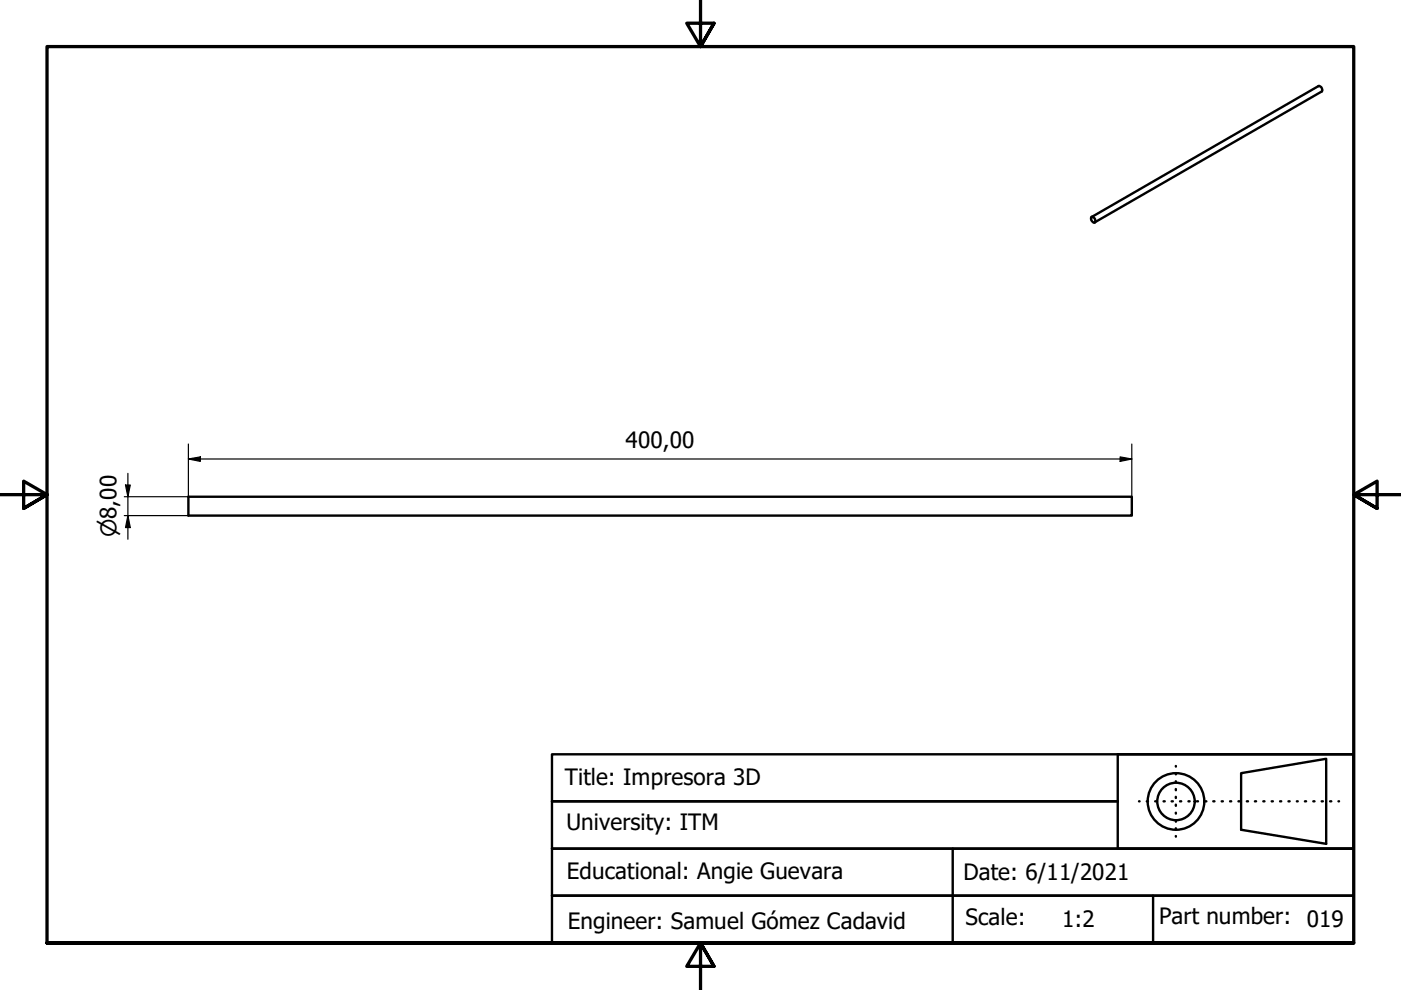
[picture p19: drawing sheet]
<svg xmlns="http://www.w3.org/2000/svg" width="297mm" height="210mm" viewBox="0 0 297 210" stroke-linecap="round" stroke-linejoin="round" font-family="sans-serif">
<defs><g id="words">
<g font-size="4.8">
<text x="132.7" y="95">400,00</text>
<text x="119.8" y="166.5">Title: Impresora 3D</text>
<text x="120.1" y="176">University: ITM</text>
<text x="120.2" y="186.3">Educational: Angie Guevara</text>
<text x="204.3" y="186.6">Date: 6/11/2021</text>
<text x="120.4" y="196.9">Engineer: Samuel Gómez Cadavid</text>
<text x="204.7" y="196.1">Scale:</text>
<text x="225.2" y="196.6">1:2</text>
<text x="245.7" y="195.9">Part number: 019</text>
</g>
<text font-size="4.6" x="24.7" y="114" transform="rotate(-90 24.7 114)">⌀8,00</text>
</g></defs>
<!-- layer: Visible (ISO) -->
<path d="M231.4 46a.77 .77 0 0 1 .7 .4 .77 .77 0 0 1 0 .8 .87 .87 0 0 1-.7-1.2zM231.5 46l48-27.7a.76 .76 0 0 1 .7 1.1l-48.1 27.8M39.9 105.3h200.1v4h-200.1z" fill="none" stroke="#000" stroke-width=".51"/>
<!-- layer: Border (ISO) -->
<path d="M148.5 -.1v10l-2.9-5h5.8l-2.9 5 2.9-5M0 104.9h10l-5-2.9v5.8l5-2.9-5 2.9M297 104.9h-10l5-2.9v5.8l-5-2.9 5 2.9M10 199.9v-190h277v190h-277h277M151.4 204.9l-2.9-5 2.9 5h-5.8l2.9-5v10" fill="none" stroke="#000" stroke-width=".7"/>
<!-- layer: Title (ISO) -->
<g fill="none" stroke="#000" stroke-width=".51">
<path d="M117 159.9h170v20h-170v10h170v10h-170v-10h170v-10h-170v-10h120h-120zM237 159.9h50v20h-50zM202 179.9v20M241.5 169.9h.1M243.1 169.9h.3M244.9 169.9h.3M246.7 169.9h.3M248.4 169.9h.3M249.3 162.4v.1M249.3 163.9v.3M249.3 165.6v.2M249.3 167.3v.2"/>
<path d="M249.3 168.9v.3M249.3 170.6v.3M249.3 172.3v.2M249.3 174v.2M249.3 175.6v.3M249.3 177.3v.1M250.2 169.9h.2M252 169.9h.2M253.7 169.9h.3M255.5 169.9h.3M257.2 169.9h.3M259 169.9h.3"/>
<path d="M260.8 169.9h.2M262.6 169.9h.2M263.1 163.9l18.1-3v18l-18.1-3zM264.4 169.9h.2M266.1 169.9h.2M267.8 169.9h.3M269.6 169.9h.3M271.4 169.9h.3M273.2 169.9h.2M275 169.9h.1M276.7 169.9h.2M278.4 169.9h.3"/>
<path d="M280.2 169.9h.3M282 169.9h.3M283.8 169.9h.1M244.5 189.9v10"/>
<circle cx="249.3" cy="169.9" r="6"/>
<circle cx="249.3" cy="169.9" r="4"/>
</g>
<!-- layer: Dimension (ISO) -->
<path d="M39.9 97.3l2.6-.4v.9zM39.9 94.1v11.2h-13.5M39.9 97.3h200.1M237.5 96.9l2.5 .4-2.5 .5zM240 94.1v11.2M26.4 109.3h13.5M26.6 102.8h1l-.5 2.5zM27.1 109.3l.5 2.6h-1zM27.1 100.4v13.9" fill="none" stroke="#000" stroke-width=".25"/>
<g fill="#000">
<path d="M39.9 97.3l2.6-.4v.9z" fill-rule="evenodd"/>
<path d="M237.5 96.9l2.5 .4-2.5 .5z" fill-rule="evenodd"/>
<path d="M26.6 102.8h1l-.5 2.5z" fill-rule="evenodd"/>
<path d="M27.1 109.3l.5 2.6h-1z" fill-rule="evenodd"/>
</g>
<use href="#words"/>
</svg>
